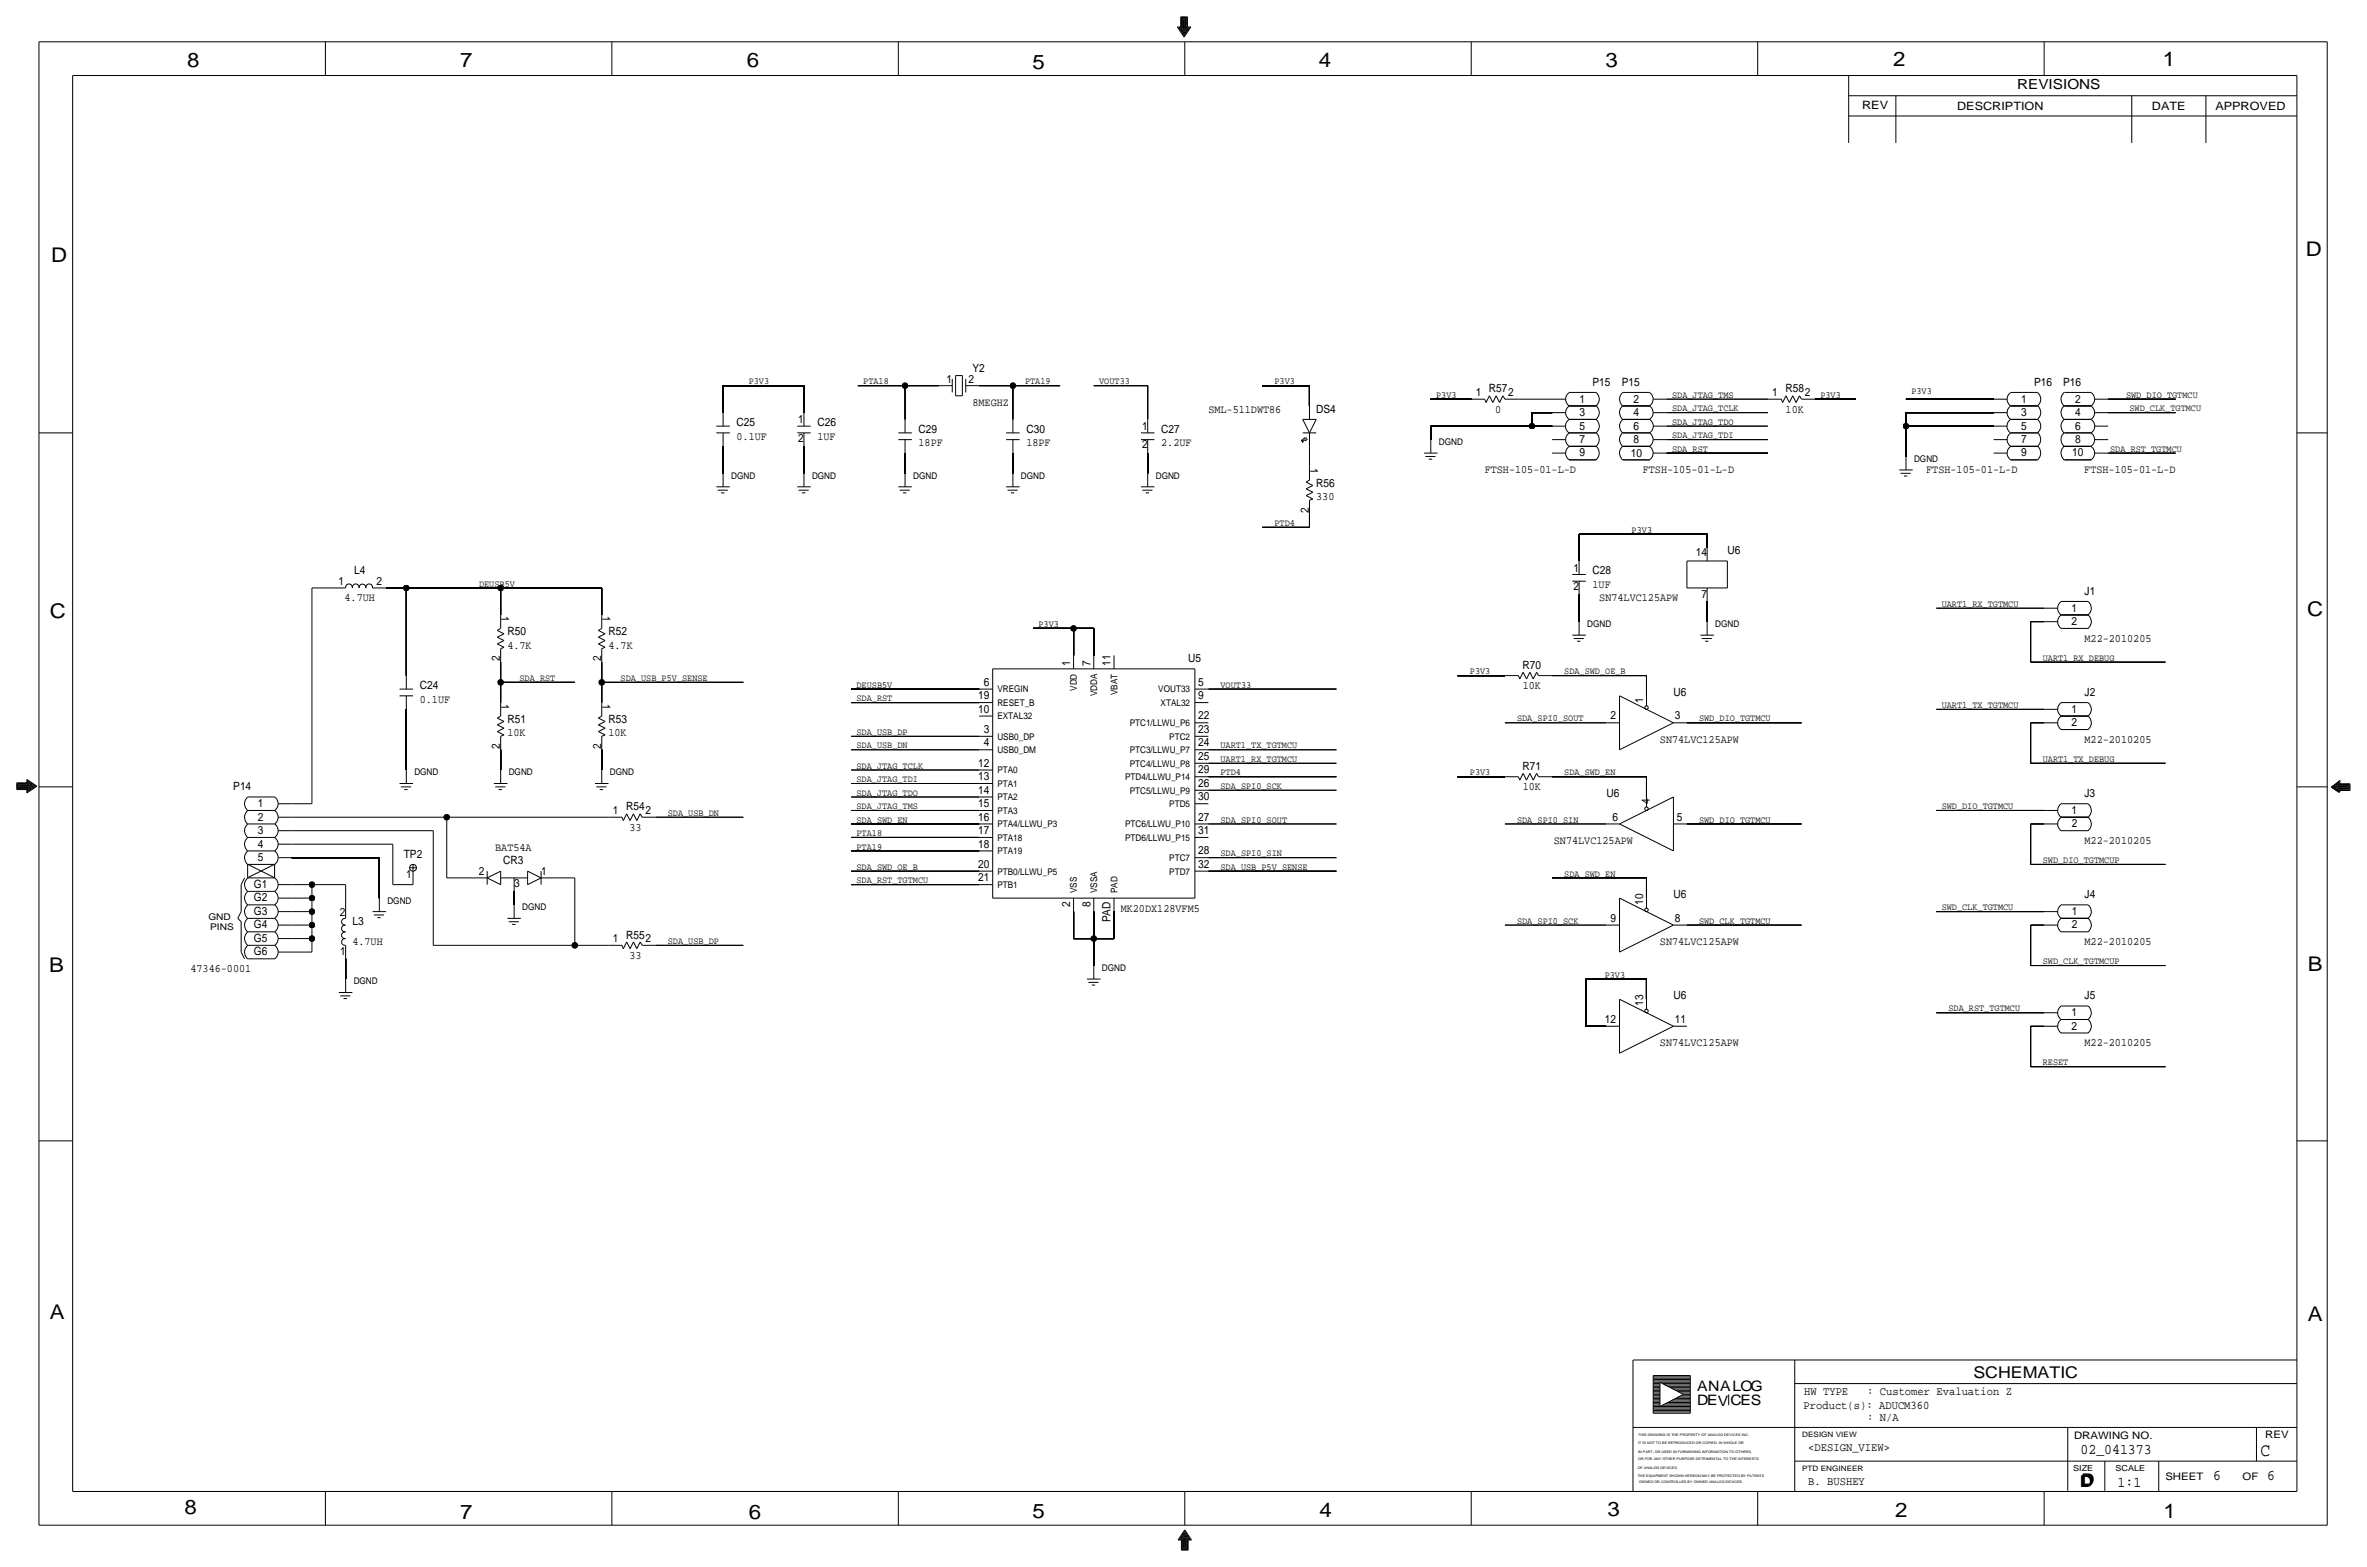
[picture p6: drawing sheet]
<svg xmlns="http://www.w3.org/2000/svg" width="892mm" height="590mm" viewBox="0 0 892 590" stroke-linecap="round" stroke-linejoin="round" font-family="sans-serif">
<defs><g id="words">
<g font-size="7.6">
<text x="70.6" y="25.4">8</text>
<text x="173.4" y="25.4">7</text>
<text x="281.4" y="25.1">6</text>
<text x="389.1" y="26.2">5</text>
<text x="497" y="25.4">4</text>
<text x="605" y="25.1">3</text>
<text x="713.4" y="24.9">2</text>
<text x="815" y="24.9">1</text>
<text x="19.3" y="98.8">D</text>
<text x="868.9" y="96.5">D</text>
<text x="18.8" y="232.7">C</text>
<text x="869.4" y="232.1">C</text>
<text x="869.6" y="365.8">B</text>
<text x="18.5" y="366">B</text>
<text x="18.8" y="496.8">A</text>
<text x="869.6" y="497.6">A</text>
<text x="69.6" y="570.5">8</text>
<text x="173.4" y="572.3">7</text>
<text x="282.2" y="572.3">6</text>
<text x="389.1" y="571.7">5</text>
<text x="497.3" y="571.5">4</text>
<text x="605.7" y="571.2">3</text>
<text x="714.2" y="571.5">2</text>
<text x="815.3" y="572">1</text>
</g>
<text font-size="7" x="851.9" y="548.4">C</text>
<g font-size="6.1">
<text x="743.7" y="518.9">SCHEMATIC</text>
<text x="783.8" y="560.3">D</text>
<text x="784.3" y="559.8">D</text>
</g>
<g font-size="5.6">
<text x="784" y="547.9">02_041373</text>
<text x="834.1" y="557.5">6</text>
<text x="854.4" y="557.5">6</text>
<text x="798" y="560.1">1:1</text>
</g>
<g font-size="5.4">
<text x="639.5" y="524.2">ANALOG</text>
<text x="639.5" y="529.3">DEV</text>
<text x="652.1" y="529.3">CES</text>
</g>
<text font-size="5.2" x="760.2" y="33.5">REVISIONS</text>
<g font-size="4.4">
<text x="679.9" y="525.5">HW TYPE</text>
<text x="703.6" y="525.5">: Customer Evaluation Z</text>
<text x="679.7" y="530.9">Product(s): ADUCM360</text>
<text x="703.6" y="535.2">: N/A</text>
<text x="681.4" y="546.6">&lt;DESIGN_VIEW&gt;</text>
<text x="681.4" y="559.3">B. BUSHEY</text>
</g>
<g font-size="4.3">
<text x="701.8" y="41.1">REV</text>
<text x="737.6" y="41.4">DESCRIPTION</text>
<text x="811" y="41.4">DATE</text>
<text x="834.8" y="41.4">APPROVED</text>
<text x="366.5" y="140.2">Y2</text>
<text x="356.7" y="144.3">1</text>
<text x="365" y="144.3">2</text>
<text x="556.1" y="149.1">1</text>
<text x="561.1" y="147.8">R57</text>
<text x="568.4" y="149.1">2</text>
<text x="600.1" y="145.3">P15</text>
<text x="611.1" y="145.3">P15</text>
<text x="667.9" y="149.1">1</text>
<text x="672.8" y="147.8">R58</text>
<text x="680.2" y="149.1">2</text>
<text x="766.5" y="145.3">P16</text>
<text x="777.5" y="145.3">P16</text>
<text x="366.5" y="152.9">8MEGHZ</text>
<text x="455.4" y="155.4">SML-511DWT86</text>
<text x="496" y="155.4">DS4</text>
<text x="563.4" y="155.4">0</text>
<text x="595.3" y="151.6">1</text>
<text x="615.6" y="151.7">2</text>
<text x="672.9" y="155.4">10K</text>
<text x="761.6" y="151.6">1</text>
<text x="782" y="151.6">2</text>
<text x="277.6" y="160.5">C25</text>
<text x="300.8" y="159.5">1</text>
<text x="308.1" y="160.5">C26</text>
<text x="595.3" y="156.7">3</text>
<text x="595.3" y="161.8">5</text>
<text x="615.6" y="161.8">6</text>
<text x="615.6" y="156.7">4</text>
<text x="761.6" y="156.7">3</text>
<text x="761.6" y="161.8">5</text>
<text x="782" y="161.8">6</text>
<text x="782" y="156.7">4</text>
<text x="277.6" y="165.6">0.1UF</text>
<text x="300.8" y="166.4">2</text>
<text x="308.1" y="165.6">1UF</text>
<text x="346.2" y="163.1">C29</text>
<text x="386.8" y="163.1">C30</text>
<text x="430.4" y="162.1">1</text>
<text x="437.6" y="163.1">C27</text>
<text x="595.3" y="166.9">7</text>
<text x="615.6" y="166.9">8</text>
<text x="761.6" y="166.9">7</text>
<text x="782" y="166.9">8</text>
<text x="346.1" y="168.1">18PF</text>
<text x="386.8" y="168.1">18PF</text>
<text x="430.4" y="168.9">2</text>
<text x="437.6" y="168.1">2.2UF</text>
<text x="595.3" y="172">9</text>
<text x="614.5" y="172">10</text>
<text x="761.6" y="172">9</text>
<text x="780.9" y="172">10</text>
<text x="493.7" y="176.2" transform="rotate(90 493.7 176.2)">1</text>
<text x="559.5" y="178.3">FTSH-105-01-L-D</text>
<text x="619.1" y="178.3">FTSH-105-01-L-D</text>
<text x="725.9" y="178.3">FTSH-105-01-L-D</text>
<text x="785.5" y="178.3">FTSH-105-01-L-D</text>
<text x="496" y="183.4">R56</text>
<text x="496" y="188.5">330</text>
<text x="493.2" y="193.1" transform="rotate(-90 493.2 193.1)">2</text>
<text x="639.1" y="209.6">14</text>
<text x="650.9" y="208.8">U6</text>
<text x="593" y="215.4">1</text>
<text x="127.6" y="220.5">1</text>
<text x="133.5" y="216.4">L4</text>
<text x="141.9" y="220.5">2</text>
<text x="600.1" y="221.5">1UF</text>
<text x="600.2" y="216.4">C28</text>
<text x="129.8" y="226.6">4.7UH</text>
<text x="593" y="222.3">2</text>
<text x="602.7" y="226.6">SN74LVC125APW</text>
<text x="641.2" y="225.3">7</text>
<text x="785.6" y="224">J1</text>
<text x="188.9" y="232.1" transform="rotate(90 188.9 232.1)">1</text>
<text x="227" y="232.1" transform="rotate(90 227 232.1)">1</text>
<text x="780.7" y="230.4">1</text>
<text x="191.2" y="239.3">R50</text>
<text x="229.3" y="239.3">R52</text>
<text x="780.7" y="235.5">2</text>
<text x="191.2" y="244.3">4.7K</text>
<text x="229.3" y="244.3">4.7K</text>
<text x="785.6" y="241.8">M22-2010205</text>
<text x="188.4" y="249" transform="rotate(-90 188.4 249)">2</text>
<text x="226.5" y="249" transform="rotate(-90 226.5 249)">2</text>
<text x="403.3" y="250.7" transform="rotate(-90 403.3 250.7)">1</text>
<text x="410.9" y="250.7" transform="rotate(-90 410.9 250.7)">7</text>
<text x="418.5" y="250.7" transform="rotate(-90 418.5 250.7)">11</text>
<text x="447.8" y="249.4">U5</text>
<text x="573.8" y="252">R70</text>
<text x="158.2" y="259.6">C24</text>
<text x="368.6" y="263.4">19</text>
<text x="370.7" y="258.3">6</text>
<text x="451.6" y="258.3">5</text>
<text x="451.6" y="263.4">9</text>
<text x="573.8" y="259.6">10K</text>
<text x="630.6" y="262.1">U6</text>
<text x="785.6" y="262.1">J2</text>
<text x="158.2" y="264.7">0.1UF</text>
<text x="188.9" y="265.1" transform="rotate(90 188.9 265.1)">1</text>
<text x="227" y="265.1" transform="rotate(90 227 265.1)">1</text>
<text x="368.6" y="268.5">10</text>
<text x="619.2" y="264.7" transform="rotate(-90 619.2 264.7)">1</text>
<text x="780.7" y="268.5">1</text>
<text x="191.2" y="272.3">R51</text>
<text x="229.3" y="272.3">R53</text>
<text x="451.6" y="271">22</text>
<text x="606.9" y="271">2</text>
<text x="631.1" y="271">3</text>
<text x="780.7" y="273.6">2</text>
<text x="191.2" y="277.4">10K</text>
<text x="229.3" y="277.4">10K</text>
<text x="370.7" y="281.2">4</text>
<text x="370.7" y="276.1">3</text>
<text x="451.6" y="276.1">23</text>
<text x="451.6" y="281.2">24</text>
<text x="625.5" y="279.9">SN74LVC125APW</text>
<text x="785.6" y="279.9">M22-2010205</text>
<text x="188.4" y="282" transform="rotate(-90 188.4 282)">2</text>
<text x="226.5" y="282" transform="rotate(-90 226.5 282)">2</text>
<text x="451.6" y="286.2">25</text>
<text x="368.6" y="288.8">12</text>
<text x="368.6" y="293.9">13</text>
<text x="451.6" y="291.3">29</text>
<text x="573.8" y="290.1">R71</text>
<text x="87.9" y="297.7">P14</text>
<text x="368.6" y="299">14</text>
<text x="451.6" y="296.4">26</text>
<text x="573.8" y="297.7">10K</text>
<text x="97.2" y="304">1</text>
<text x="236" y="305.3">R54</text>
<text x="368.6" y="304">15</text>
<text x="451.6" y="301.5">30</text>
<text x="605.4" y="300.2">U6</text>
<text x="621.7" y="302.8" transform="rotate(-90 621.7 302.8)">4</text>
<text x="785.6" y="300.2">J3</text>
<text x="97.2" y="309.1">2</text>
<text x="231" y="306.6">1</text>
<text x="243.3" y="306.6">2</text>
<text x="368.6" y="309.1">16</text>
<text x="451.6" y="309.1">27</text>
<text x="607.7" y="309.1">6</text>
<text x="631.9" y="309.1">5</text>
<text x="780.7" y="306.6">1</text>
<text x="780.7" y="311.7">2</text>
<text x="97.2" y="314.2">3</text>
<text x="237.2" y="312.9">33</text>
<text x="368.6" y="314.2">17</text>
<text x="451.6" y="314.2">31</text>
<text x="97.2" y="319.3">4</text>
<text x="152.1" y="323.1">TP2</text>
<text x="186.6" y="320.5">BAT54A</text>
<text x="368.6" y="319.3">18</text>
<text x="451.6" y="321.8">28</text>
<text x="585.6" y="318">SN74LVC125APW</text>
<text x="785.6" y="318">M22-2010205</text>
<text x="97.2" y="324.4">5</text>
<text x="180.5" y="329.7">2</text>
<text x="189.7" y="325.6">CR3</text>
<text x="203.9" y="329.7">1</text>
<text x="368.6" y="326.9">20</text>
<text x="451.6" y="326.9">32</text>
<text x="95.7" y="334.5">G1</text>
<text x="153" y="330.7">1</text>
<text x="193.8" y="334">3</text>
<text x="368.6" y="332">21</text>
<text x="95.7" y="339.6">G2</text>
<text x="403.3" y="341.7" transform="rotate(-90 403.3 341.7)">2</text>
<text x="410.9" y="341.7" transform="rotate(-90 410.9 341.7)">8</text>
<text x="619.2" y="340.9" transform="rotate(-90 619.2 340.9)">10</text>
<text x="630.6" y="338.3">U6</text>
<text x="785.6" y="338.3">J4</text>
<text x="95.7" y="344.7">G3</text>
<text x="128.1" y="344.9">2</text>
<text x="418.5" y="347.5" transform="rotate(-90 418.5 347.5)">PAD</text>
<text x="422.3" y="343.4">MK20DX128VFM5</text>
<text x="606.9" y="347.2">9</text>
<text x="631.1" y="347.2">8</text>
<text x="780.7" y="344.7">1</text>
<text x="95.7" y="349.8">G4</text>
<text x="132.8" y="348.5">L3</text>
<text x="236" y="353.6">R55</text>
<text x="780.7" y="349.8">2</text>
<text x="95.7" y="359.9">G6</text>
<text x="95.7" y="354.8">G5</text>
<text x="128.1" y="359.7">1</text>
<text x="132.8" y="356.1">4.7UH</text>
<text x="231" y="354.8">1</text>
<text x="243.3" y="354.8">2</text>
<text x="625.5" y="356.1">SN74LVC125APW</text>
<text x="785.6" y="356.1">M22-2010205</text>
<text x="237.2" y="361.2">33</text>
<text x="71.8" y="366.3">47346-0001</text>
<text x="630.6" y="376.4">U6</text>
<text x="785.6" y="376.4">J5</text>
<text x="619.2" y="379" transform="rotate(-90 619.2 379)">13</text>
<text x="780.7" y="382.8">1</text>
<text x="604.8" y="385.3">12</text>
<text x="631.1" y="385.3">11</text>
<text x="780.7" y="387.9">2</text>
<text x="625.5" y="394.2">SN74LVC125APW</text>
<text x="785.6" y="394.2">M22-2010205</text>
</g>
<g font-size="3.9">
<text x="781.6" y="542.1">DRAWING NO.</text>
<text x="853.6" y="541.8">REV</text>
<text x="816" y="557.4">SHEET</text>
<text x="845.1" y="557.5">OF</text>
</g>
<g font-size="3.6">
<text x="282.1" y="144.8">P3V3</text>
<text x="325.3" y="144.8">PTA18</text>
<text x="386.3" y="144.8">PTA19</text>
<text x="414.2" y="144.8">VOUT33</text>
<text x="480.3" y="144.8">P3V3</text>
<text x="541.2" y="149.9">P3V3</text>
<text x="630.1" y="149.9">SDA_JTAG_TMS</text>
<text x="686" y="149.9">P3V3</text>
<text x="720.3" y="148.6">P3V3</text>
<text x="801.2" y="149.9">SWD_DIO_TGTMCU</text>
<text x="630.1" y="154.9">SDA_JTAG_TCLK</text>
<text x="802.5" y="154.9">SWD_CLK_TGTMCU</text>
<text x="630.1" y="160">SDA_JTAG_TDO</text>
<text x="630.1" y="165.1">SDA_JTAG_TDI</text>
<text x="630.1" y="170.2">SDA_RST</text>
<text x="795.2" y="170.2">SDA_RST_TGTMCU</text>
<text x="480.3" y="198.1">PTD4</text>
<text x="614.9" y="200.7">P3V3</text>
<text x="180.5" y="221">DEUSB5V</text>
<text x="731.7" y="228.6">UART1_RX_TGTMCU</text>
<text x="391.4" y="236.2">P3V3</text>
<text x="769.8" y="248.9">UART1_RX_DEBUG</text>
<text x="195.8" y="256.5">SDA_RST</text>
<text x="233.9" y="256.5">SDA_USB_P5V_SENSE</text>
<text x="553.9" y="254">P3V3</text>
<text x="589.5" y="254">SDA_SWD_OE_B</text>
<text x="322.8" y="259.1">DEUSB5V</text>
<text x="459.9" y="259.1">VOUT33</text>
<text x="322.8" y="264.2">SDA_RST</text>
<text x="731.7" y="266.7">UART1_TX_TGTMCU</text>
<text x="571.7" y="271.8">SDA_SPI0_SOUT</text>
<text x="640.3" y="271.8">SWD_DIO_TGTMCU</text>
<text x="322.8" y="281.9">SDA_USB_DN</text>
<text x="322.8" y="276.9">SDA_USB_DP</text>
<text x="459.9" y="281.9">UART1_TX_TGTMCU</text>
<text x="459.9" y="287">UART1_RX_TGTMCU</text>
<text x="769.8" y="287">UART1_TX_DEBUG</text>
<text x="322.8" y="289.6">SDA_JTAG_TCLK</text>
<text x="459.9" y="292.1">PTD4</text>
<text x="553.9" y="292.1">P3V3</text>
<text x="589.5" y="292.1">SDA_SWD_EN</text>
<text x="322.8" y="299.7">SDA_JTAG_TDO</text>
<text x="322.8" y="294.6">SDA_JTAG_TDI</text>
<text x="459.9" y="297.2">SDA_SPI0_SCK</text>
<text x="322.8" y="304.8">SDA_JTAG_TMS</text>
<text x="731.7" y="304.8">SWD_DIO_TGTMCU</text>
<text x="251.7" y="307.3">SDA_USB_DN</text>
<text x="322.8" y="309.9">SDA_SWD_EN</text>
<text x="459.9" y="309.9">SDA_SPI0_SOUT</text>
<text x="571.7" y="309.9">SDA_SPI0_SIN</text>
<text x="640.3" y="309.9">SWD_DIO_TGTMCU</text>
<text x="322.8" y="315">PTA18</text>
<text x="322.8" y="320">PTA19</text>
<text x="459.9" y="322.6">SDA_SPI0_SIN</text>
<text x="322.8" y="327.7">SDA_SWD_OE_B</text>
<text x="459.9" y="327.7">SDA_USB_P5V_SENSE</text>
<text x="769.8" y="325.1">SWD_DIO_TGTMCUP</text>
<text x="322.8" y="332.7">SDA_RST_TGTMCU</text>
<text x="589.5" y="330.2">SDA_SWD_EN</text>
<text x="571.7" y="348">SDA_SPI0_SCK</text>
<text x="640.3" y="348">SWD_CLK_TGTMCU</text>
<text x="731.7" y="342.9">SWD_CLK_TGTMCU</text>
<text x="251.7" y="355.6">SDA_USB_DP</text>
<text x="769.8" y="363.2">SWD_CLK_TGTMCUP</text>
<text x="604.7" y="368.3">P3V3</text>
<text x="734.3" y="381">SDA_RST_TGTMCU</text>
<text x="769.8" y="401.3">RESET</text>
</g>
<g font-size="3.5">
<text x="542.2" y="167.6">DGND</text>
<text x="721.3" y="174">DGND</text>
<text x="275.5" y="180.3">DGND</text>
<text x="306" y="180.3">DGND</text>
<text x="344.1" y="180.3">DGND</text>
<text x="384.8" y="180.3">DGND</text>
<text x="435.6" y="180.3">DGND</text>
<text x="598.1" y="236.2">DGND</text>
<text x="646.4" y="236.2">DGND</text>
<text x="375.9" y="260.9">VREGIN</text>
<text x="405.8" y="260.3" transform="rotate(-90 405.8 260.3)">VDD</text>
<text x="413.5" y="262.3" transform="rotate(-90 413.5 262.3)">VDDA</text>
<text x="421.1" y="261.8" transform="rotate(-90 421.1 261.8)">VBAT</text>
<text x="436.5" y="260.9">VOUT33</text>
<text x="375.9" y="265.9">RESET_B</text>
<text x="437.4" y="265.9">XTAL32</text>
<text x="375.9" y="271">EXTAL32</text>
<text x="425.7" y="273.6">PTC1/LLWU_P6</text>
<text x="375.9" y="278.6">USB0_DP</text>
<text x="440.6" y="278.6">PTC2</text>
<text x="375.9" y="283.7">USB0_DM</text>
<text x="425.7" y="283.7">PTC3/LLWU_P7</text>
<text x="156.2" y="292.1">DGND</text>
<text x="191.7" y="292.1">DGND</text>
<text x="229.8" y="292.1">DGND</text>
<text x="375.9" y="291.3">PTA0</text>
<text x="424" y="293.9">PTD4/LLWU_P14</text>
<text x="425.7" y="288.8">PTC4/LLWU_P8</text>
<text x="375.9" y="296.4">PTA1</text>
<text x="425.7" y="299">PTC5/LLWU_P9</text>
<text x="375.9" y="301.5">PTA2</text>
<text x="440.6" y="304">PTD5</text>
<text x="375.9" y="311.7">PTA4/LLWU_P3</text>
<text x="375.9" y="306.6">PTA3</text>
<text x="424" y="311.7">PTC6/LLWU_P10</text>
<text x="375.9" y="316.7">PTA18</text>
<text x="424" y="316.7">PTD6/LLWU_P15</text>
<text x="375.9" y="321.8">PTA19</text>
<text x="375.9" y="329.4">PTB0/LLWU_P5</text>
<text x="440.6" y="329.4">PTD7</text>
<text x="440.6" y="324.4">PTC7</text>
<text x="375.9" y="334.5">PTB1</text>
<text x="146" y="340.4">DGND</text>
<text x="405.8" y="336.5" transform="rotate(-90 405.8 336.5)">VSS</text>
<text x="413.5" y="336.5" transform="rotate(-90 413.5 336.5)">VSSA</text>
<text x="421.1" y="336.5" transform="rotate(-90 421.1 336.5)">PAD</text>
<text x="78.5" y="346.6">GND</text>
<text x="196.8" y="342.9">DGND</text>
<text x="79.2" y="350.4">PINS</text>
<text x="415.2" y="365.8">DGND</text>
<text x="133.3" y="370.8">DGND</text>
</g>
<g font-size="3.1">
<text x="781.3" y="554">SIZE</text>
<text x="797.3" y="554">SCALE</text>
</g>
<g font-size="2.8">
<text x="679.1" y="541.3">DESIGN VIEW</text>
<text x="679.1" y="554">PTD ENGINEER</text>
</g>
<g font-size="1.3">
<text x="617.3" y="541.1">THIS DRAWING IS THE PROPERTY OF ANALOG DEVICES INC.</text>
<text x="617.3" y="543.9">IT IS NOT TO BE REPRODUCED OR COPIED, IN WHOLE OR</text>
<text x="617.3" y="547.2">IN PART, OR USED IN FURNISHING INFORMATION TO OTHERS,</text>
<text x="617.3" y="550">OR FOR ANY OTHER PURPOSE DETRIMENTAL TO THE INTERESTS</text>
<text x="617.2" y="553.2">OF ANALOG DEVICES.</text>
<text x="617.2" y="556.3">THE EQUIPMENT SHOWN HEREON MAY BE PROTECTED BY PATENTS</text>
<text x="617.7" y="558.8">OWNED OR CONTROLLED BY OWNED ANALOG DEVICES.</text>
</g>
</g></defs>
<!-- layer: Nets -->
<g fill="none" stroke="#000" stroke-width=".38">
<path d="M272.5 145.3v10.1zM272.5 145.3h30.5zM303 145.3v10.1zM323.3 145.3h17.8zM341.1 145.3h12.7zM341.1 145.3v12.7zM369 145.3h12.7zM381.7 145.3v12.7zM381.7 145.3h17.8zM412.2 145.3h20.3zM432.5 145.3v12.7zM475.7 145.3h17.8z"/>
<path d="M493.5 145.3v7.6zM539.2 150.4h15.2zM572.2 150.4h12.7zM577.3 155.4v5.1zM577.3 155.4h7.6zM628.1 155.4h38.1zM628.1 150.4h38.1zM684 150.4h15.2zM718.3 155.4h33zM718.3 150.4h33zM718.3 155.4v5.1zM794.5 155.4h25.4z"/>
<path d="M794.5 150.4h25.4zM272.5 168.1v10.2zM303 168.1v10.2zM341.1 170.7v7.6zM381.7 170.7v7.6zM432.5 170.7v7.6zM493.5 168.1v7.7zM539.2 160.5v5.1zM539.2 160.5h38.1zM577.3 160.5h7.6zM628.1 170.7h38.1zM628.1 160.5h38.1z"/>
<path d="M628.1 165.6h38.1zM718.3 160.5h33zM718.3 160.5v11.5zM794.5 170.7h25.4zM475.7 198.6h17.8zM493.5 193.5v5.1zM595.1 201.2v10.1zM595.1 201.2h48.2zM643.3 201.2v5zM117.6 221.5v81.3zM117.6 221.5h7.6zM145.5 221.5h7.6z"/>
<path d="M153.1 221.5v33zM153.1 221.5h35.6zM188.7 221.5v10.1zM188.7 221.5h38.1zM226.8 221.5v10.1zM389.3 236.7h15.3zM404.6 236.7h7.6zM404.6 236.7v10.2zM412.2 236.7v10.2zM595.1 224v10.2zM643.3 226.6v7.6zM729.7 229.1h40.6z"/>
<path d="M765.3 234.2h5zM765.3 234.2v15.2zM188.7 257v7.7zM188.7 249.4v7.6zM188.7 257h27.9zM226.8 257v7.7zM226.8 249.4v7.6zM226.8 257h53.3zM320.8 259.6h48.2zM455.4 259.6h48.2zM549.4 254.5h17.7zM584.9 254.5h35.6z"/>
<path d="M620.5 254.5v7.6zM765.3 249.4h50.8zM153.1 267.2v22.9zM320.8 264.7h48.2zM320.8 277.4h48.2zM567.1 272.3h38.1zM635.7 272.3h43.2zM729.7 267.2h40.6zM765.3 272.3h5zM765.3 272.3v15.2zM188.7 282.4v7.7zM226.8 282.4v7.7z"/>
<path d="M320.8 290.1h48.2zM320.8 282.4h48.2zM320.8 295.1h48.2zM455.4 287.5h48.2zM455.4 282.4h48.2zM455.4 297.7h48.2zM455.4 292.6h48.2zM549.4 292.6h17.7zM584.9 292.6h35.6zM620.5 292.6v7.6zM765.3 287.5h50.8zM109.9 307.8h58.5z"/>
<path d="M109.9 312.9h53.4zM109.9 302.8h7.7zM109.9 318h38.1zM148 318v15.2zM163.3 312.9v43.2zM168.4 307.8v22.9zM168.4 307.8h60.9zM247.1 307.8h33zM320.8 305.3h48.2zM320.8 310.4h48.2zM320.8 300.2h48.2zM320.8 315.5h48.2z"/>
<path d="M455.4 310.4h48.2zM567.1 310.4h38.1zM635.7 310.4h43.2zM729.7 305.3h40.6zM765.3 310.4h5zM765.3 310.4v15.2zM109.9 338.3h7.7zM109.9 333.2h7.7zM109.9 323.1h33.1zM117.6 338.3v5.1zM117.6 333.2v5.1zM117.6 333.2h12.7z"/>
<path d="M130.3 333.2v7.7zM143 323.1v15.2zM148 333.2h7.7zM155.7 330.7v2.5zM168.4 330.7h10.1zM193.8 335.8v5.1zM209 330.7h7.6zM216.6 330.7v25.4zM320.8 320.5h48.2zM320.8 333.2h48.2zM320.8 328.2h48.2zM455.4 328.2h48.2z"/>
<path d="M455.4 323.1h48.2zM584.9 330.7h35.6zM620.5 330.7v7.6zM765.3 325.6h50.8zM109.9 358.6h7.7zM109.9 353.6h7.7zM109.9 348.5h7.7zM109.9 343.4h7.7zM117.6 353.6v5zM117.6 348.5v5.1zM117.6 343.4v5.1zM163.3 356.1h53.3z"/>
<path d="M216.6 356.1h12.7zM247.1 356.1h33zM404.6 343.4v10.2zM404.6 353.6h7.6zM412.2 353.6v10.1zM412.2 343.4v10.2zM412.2 353.6h7.6zM419.8 343.4v10.2zM567.1 348.5h38.1zM635.7 348.5h43.2zM729.7 343.4h40.6zM765.3 348.5h5z"/>
<path d="M765.3 348.5v15.2zM130.3 361.2v7.6zM597.6 368.8v17.8zM597.6 368.8h22.9zM620.5 368.8v7.6zM765.3 363.7h50.8zM597.6 386.6h7.6zM729.7 381.5h40.6zM765.3 386.6h5zM765.3 386.6v15.2zM765.3 401.8h50.8z"/>
</g>
<g fill="#000" stroke="#000" stroke-width=".38">
<circle cx="341.1" cy="145.3" r="1.07"/>
<circle cx="381.7" cy="145.3" r="1.07"/>
<circle cx="577.3" cy="160.5" r="1.07"/>
<circle cx="718.3" cy="160.5" r="1.07"/>
<circle cx="153.1" cy="221.5" r="1.07"/>
<circle cx="188.7" cy="221.5" r="1.07"/>
<circle cx="404.6" cy="236.7" r="1.07"/>
<circle cx="188.7" cy="257" r="1.07"/>
<circle cx="226.8" cy="257" r="1.07"/>
<circle cx="168.4" cy="307.8" r="1.07"/>
<circle cx="117.6" cy="338.3" r="1.07"/>
<circle cx="117.6" cy="333.2" r="1.07"/>
<circle cx="117.6" cy="348.5" r="1.07"/>
<circle cx="117.6" cy="343.4" r="1.07"/>
<circle cx="117.6" cy="353.6" r="1.07"/>
<circle cx="216.6" cy="356.1" r="1.07"/>
<circle cx="412.2" cy="353.6" r="1.07"/>
</g>
<!-- layer: Components -->
<g fill="none" stroke="#000" stroke-width=".38">
<path d="M272.5 155.4v5.1zM303 155.4v5.1zM341.1 158v5.1zM353.8 145.3h5.1zM358.9 142.7v5.1zM360.1 141.5v7.6zM360.1 141.5h2.6zM360.1 149.1h2.6zM362.7 141.5v7.6zM363.9 142.7v5.1zM363.9 145.3h5.1zM381.7 158v5.1z"/>
<path d="M432.5 158v5.1zM490.9 158h5.1zM490.9 158l2.6 5.1zM493.5 152.9v5.1zM496 158l-2.5 5.1zM554.4 150.4h5.1zM559.5 150.4l.5 1.2zM561.3 149.1l1.3 2.5zM561.3 149.1l-1.3 2.5zM563.8 149.1l1.3 2.5zM563.8 149.1l-1.2 2.5zM566.4 149.1l-1.3 2.5z"/>
<path d="M566.4 149.1l.7 1.3zM567.1 150.4h5.1zM584.9 155.4h5.1zM584.9 150.4h5.1zM591.3 153a3 3 0 0 0 0 4.9M591.3 158a3.1 3.1 0 0 0 0 5.1M591.3 147.9a3 3 0 0 0 0 5M591.3 152.9h10.1zM591.3 158h10.1zM591.3 147.8h10.1zM601.4 152.8a3.3 3.3 0 0 1 0 5.2 3.2 3.2 0 0 1 0 5.1M601.4 147.8a3.2 3.2 0 0 1 0 5.2"/>
<path d="M611.5 152.8a3.4 3.4 0 0 0 0 5.2 3.3 3.3 0 0 0 0 5.1M611.5 147.8a3.3 3.3 0 0 0 0 5.2M611.6 152.9h10.1zM611.6 158h10.1zM611.6 147.8h10.1zM621.7 153a2.98 2.98 0 0 1 0 4.9M621.7 158a3 3 0 0 1 0 5.1M621.7 147.9a2.98 2.98 0 0 1 0 5M623 155.4h5.1zM623 150.4h5.1zM666.2 150.4h5.1zM671.3 150.4l.5 1.2z"/>
<path d="M673 149.1l1.3 2.5zM673 149.1l-1.2 2.5zM675.6 149.1l1.3 2.5zM675.6 149.1l-1.3 2.5zM678.1 149.1l.8 1.3zM678.1 149.1l-1.2 2.5zM678.9 150.4h5.1zM751.3 155.4h5.1zM751.3 150.4h5.1zM757.6 153a3 3 0 0 0 0 4.9M757.6 158a3.1 3.1 0 0 0 0 5.1M757.6 147.9a3 3 0 0 0 0 5"/>
<path d="M757.6 152.9h10.2zM757.6 158h10.2zM757.6 147.8h10.2zM767.8 152.8a3.3 3.3 0 0 1 0 5.2 3.2 3.2 0 0 1 0 5.1M767.8 147.8a3.2 3.2 0 0 1 0 5.2M777.9 152.8a3.4 3.4 0 0 0 0 5.2 3.3 3.3 0 0 0 0 5.1M777.9 147.8a3.3 3.3 0 0 0 0 5.2M778 152.9h10.1zM778 158h10.1zM778 147.8h10.1zM788.1 153a2.98 2.98 0 0 1 0 4.9M788.1 158a3 3 0 0 1 0 5.1"/>
<path d="M788.1 147.9a2.98 2.98 0 0 1 0 5M789.4 155.4h5.1zM789.4 150.4h5.1zM270 160.5h5zM270 163.1h5zM272.5 163.1v5zM272.5 178.3v5.1zM300.4 160.5h5.1zM300.4 163.1h5.1zM303 163.1v5zM303 178.3v5.1zM338.5 163.1h5.1z"/>
<path d="M338.5 165.6h5.1zM341.1 165.6v5.1zM341.1 178.3v5.1zM379.2 163.1h5.1zM379.2 165.6h5.1zM381.7 165.6v5.1zM381.7 178.3v5.1zM430 163.1h5.1zM430 165.6h5.1zM432.5 165.6v5.1zM432.5 178.3v5.1zM490.4 166.1l.5-.2z"/>
<path d="M490.7 166.6l1-1zM490.7 166.6l.5-.2zM490.7 165.6l-.3 .5zM490.9 163.1h5.1zM490.9 166.1l-.2 .5zM491.7 164.8l.2 .6zM491.7 165.6l.2 .5zM491.7 164.8l-1.3 1.3zM491.9 166.1l.8-.7zM492.5 164.8l-.6 .6zM493.5 163.1v5zM493.5 175.8v5z"/>
<path d="M536.7 170.7h5zM537.2 172h3.8zM538.4 173h1.3zM539.2 165.6v5.1zM584.9 170.7h5.1zM584.9 165.6h5.1zM584.9 160.5h5.1zM591.3 168.2a3 3 0 0 0 0 5M591.3 163.2a3 3 0 0 0 0 4.9M591.3 168.1h10.1zM591.3 173.2h10.1zM591.3 163.1h10.1z"/>
<path d="M601.5 168.1a3.4 3.4 0 0 1-.1 5.2M601.5 163a3.4 3.4 0 0 1-.1 5.2M611.5 168.1a3.4 3.4 0 0 0 0 5.2M611.5 163a3.4 3.4 0 0 0 0 5.2M611.6 168.1h10.1zM611.6 173.2h10.1zM611.6 163.1h10.1zM621.7 168.2a2.98 2.98 0 0 1 0 5M621.7 163.2a2.98 2.98 0 0 1 0 4.9M623 170.7h5.1zM623 165.6h5.1zM623 160.5h5.1z"/>
<path d="M715.7 177h5.1zM716.2 178.3h3.8zM717.5 179.3h1.3zM718.3 172v5zM751.3 170.7h5.1zM751.3 165.6h5.1zM751.3 160.5h5.1zM757.6 168.2a3 3 0 0 0 0 5M757.6 163.2a3 3 0 0 0 0 4.9M757.6 168.1h10.2zM757.6 173.2h10.2zM757.6 163.1h10.2z"/>
<path d="M767.8 168.1a3.4 3.4 0 0 1 0 5.2M767.8 163a3.4 3.4 0 0 1 0 5.2M777.8 168.1a3.4 3.4 0 0 0 .1 5.2M777.8 163a3.4 3.4 0 0 0 .1 5.2M778 168.1h10.1zM778 173.2h10.1zM778 163.1h10.1zM788.1 168.2a2.98 2.98 0 0 1 0 5M788.1 163.2a2.98 2.98 0 0 1 0 4.9M789.4 170.7h5.1zM789.4 165.6h5.1zM789.4 160.5h5.1z"/>
<path d="M270 183.4h5zM270.5 184.7h3.8zM271.7 185.7h1.3zM300.4 183.4h5.1zM300.9 184.7h3.8zM302.2 185.7h1.3zM338.5 183.4h5.1zM339 184.7h3.8zM340.3 185.7h1.3zM379.2 183.4h5.1zM379.7 184.7h3.8zM380.9 185.7h1.3z"/>
<path d="M430 183.4h5.1zM430.5 184.7h3.8zM431.7 185.7h1.3zM492.2 181.6l1.3-.8zM492.2 184.1l2.5-1.2zM492.2 186.7l2.5-1.3zM492.2 181.6l2.5 1.3zM492.2 184.1l2.5 1.3zM492.2 186.7l2.5 1.3zM493.5 188.5v5zM493.5 188.5l1.2-.5zM592.5 216.4h5.1z"/>
<path d="M592.5 218.9h5.1zM595.1 218.9v5.1zM595.1 211.3v5.1zM635.7 211.3h15.3zM635.7 211.3v10.2zM643.3 206.2v5.1zM651 211.3v10.2zM125.2 221.5h5.1zM135.3 221.4a1.26 1.26 0 0 0-1.3-1.4 1.26 1.26 0 0 0-1.2 1.5 1.29 1.29 0 0 0-1.3-1.5 1.29 1.29 0 0 0-1.2 1.5M135.3 221.5a1.26 1.26 0 0 1 1.3-1.5 1.26 1.26 0 0 1 1.2 1.5 1.29 1.29 0 0 1 1.3-1.5 1.29 1.29 0 0 1 1.3 1.5M140.4 221.5h5.1zM187.4 237.5l1.3-.8z"/>
<path d="M187.4 237.5l2.5 1.3zM188.7 231.6v5.1zM225.5 237.5l1.3-.8zM225.5 237.5l2.5 1.3zM226.8 231.6v5.1zM592.5 239.3h5.1zM595.1 234.2v5.1zM635.7 221.5h15.3zM640.8 239.3h5.1zM643.3 221.5v5.1zM643.3 234.2v5.1zM770.3 234.2h5.1z"/>
<path d="M770.3 229.1h5.1zM776.7 226.6a3.2 3.2 0 0 0 0 5.1 3.1 3.1 0 0 0 0 5M776.7 231.6h10.1zM776.7 236.7h10.1zM776.7 226.6h10.1zM786.8 226.6a3.2 3.2 0 0 1 0 5 3.2 3.2 0 0 1 0 5.2M150.6 259.6h5.1zM153.1 254.5v5.1zM187.4 240l2.5-1.2zM187.4 242.6l2.5-1.3zM187.4 240l2.5 1.3zM187.4 242.6l2.5 1.2z"/>
<path d="M188.7 244.3v5.1zM188.7 244.3l1.2-.5zM225.5 240l2.5-1.2zM225.5 242.6l2.5-1.3zM225.5 240l2.5 1.3zM225.5 242.6l2.5 1.2zM226.8 244.3v5.1zM226.8 244.3l1.2-.5zM369 259.6h5.1zM374.1 252h76.2zM374.1 252v86.3zM404.6 246.9v5.1z"/>
<path d="M412.2 246.9v5.1zM419.8 246.9v5.1zM450.3 252v86.3zM450.3 259.6h5.1zM567.1 254.5h5.1zM572.2 254.5l.5 1.3zM574 253.2l1.3 2.6zM574 253.2l-1.3 2.6zM576.5 253.2l1.3 2.6zM576.5 253.2l-1.2 2.6zM579.1 253.2l-1.3 2.6zM579.1 253.2l.7 1.3z"/>
<path d="M579.8 254.5h5.1zM593 240.5h3.8zM594.3 241.6h1.3zM641.3 240.5h3.8zM642.6 241.6h1.2zM150.6 262.1h5.1zM153.1 262.1v5.1zM187.4 270.5l1.3-.8zM187.4 273l2.5-1.2zM187.4 275.6l2.5-1.3zM187.4 270.5l2.5 1.3zM187.4 273.1l2.5 1.2z"/>
<path d="M187.4 275.6l2.5 1.3zM188.7 277.4v5zM188.7 264.7v5zM188.7 277.4l1.2-.5zM225.5 270.5l1.3-.8zM225.5 273l2.5-1.2zM225.5 275.6l2.5-1.3zM225.5 270.5l2.5 1.3zM225.5 273.1l2.5 1.2zM225.5 275.6l2.5 1.3zM226.8 277.4v5zM226.8 264.7v5z"/>
<path d="M226.8 277.4l1.2-.5zM369 264.7h5.1zM369 269.7h5.1zM369 277.4h5.1zM450.3 277.4h5.1zM450.3 272.3h5.1zM450.3 264.7h5.1zM605.2 272.3h5.1zM610.3 262.1l20.3 10.2zM610.3 262.1v20.3zM620.5 262.1v3.8zM630.6 272.3h5.1z"/>
<path d="M770.3 272.3h5.1zM770.3 267.2h5.1zM776.7 269.8a3.1 3.1 0 0 0 0 5M776.7 264.7a3.1 3.1 0 0 0 0 5M776.7 269.7h10.1zM776.7 274.8h10.1zM776.7 264.7h10.1zM786.8 269.7a3.2 3.2 0 0 1 0 5.2M786.8 264.7a3.2 3.2 0 0 1 0 5.1M150.6 295.1h5.1zM151.1 296.4h3.8zM152.3 297.4h1.3z"/>
<path d="M153.1 290.1v5zM186.1 295.1h5.1zM186.6 296.4h3.8zM187.9 297.4h1.3zM188.7 290.1v5zM224.2 295.1h5.1zM224.7 296.4h3.8zM226 297.4h1.3zM226.8 290.1v5zM369 295.1h5.1zM369 290.1h5.1zM369 282.4h5.1z"/>
<path d="M450.3 292.6h5.1zM450.3 297.7h5.1zM450.3 287.5h5.1zM450.3 282.4h5.1zM567.1 292.6h5.1zM572.2 292.6l.5 1.3zM574 291.3l1.3 2.6zM574 291.3l-1.3 2.6zM576.5 291.3l1.3 2.6zM576.5 291.3l-1.2 2.6zM579.1 291.3l-1.3 2.6zM579.1 291.3l.7 1.3z"/>
<path d="M579.8 292.6h5.1zM610.3 282.4l20.3-10.1zM93.4 300.2a3.3 3.3 0 0 0 0 5.1 3.3 3.3 0 0 0 0 5.1 3.3 3.3 0 0 0 0 5.1M93.4 315.5a3.3 3.3 0 0 0 0 5.1M93.4 300.2h10.2zM93.4 310.4h10.2zM93.4 315.5h10.2zM93.4 305.3h10.2zM103.5 300.3a3.1 3.1 0 0 1 0 5.1 3.1 3.1 0 0 1 0 5 3.1 3.1 0 0 1 0 5.1M103.5 315.5a3.1 3.1 0 0 1 0 5M104.9 318h5zM104.9 312.9h5z"/>
<path d="M104.9 307.8h5zM104.9 302.8h5zM229.3 307.8h5.1zM234.4 307.8l.5 1.3zM236.2 306.6l1.2 2.5zM236.2 306.6l-1.3 2.5zM238.7 306.6l1.3 2.5zM238.7 306.6l-1.3 2.5zM241.2 306.6l-1.2 2.5zM241.2 306.6l.8 1.2zM242 307.8h5.1zM369 315.5h5.1z"/>
<path d="M369 310.4h5.1zM369 305.3h5.1zM369 300.2h5.1zM450.3 315.5h5.1zM450.3 302.8h5.1zM450.3 310.4h5.1zM605.2 310.4h5.1zM610.3 310.4l20.3 10.1zM610.3 310.4l20.3-10.2zM620.5 300.2v3.8zM630.6 300.2v20.3zM630.6 310.4h5.1z"/>
<path d="M770.3 310.4h5.1zM770.3 305.3h5.1zM776.7 302.8a3.2 3.2 0 0 0 0 5.1 3.1 3.1 0 0 0 0 5M776.7 307.8h10.1zM776.7 312.9h10.1zM776.7 302.8h10.1zM786.8 302.8a3.2 3.2 0 0 1 0 5 3.2 3.2 0 0 1 0 5.2M90.9 333.2v10.2zM92.2 330.7l-1.3 2.5zM93.3 325.6l10.2 5.1zM93.3 325.6v5.1zM93.3 330.7l10.2-5.1z"/>
<path d="M93.4 330.7a3.3 3.3 0 0 0 0 5.1M93.4 335.8a3.3 3.3 0 0 0 0 5.1M93.4 320.5a3.3 3.3 0 0 0 0 5.2M93.4 325.6h10.2zM93.4 330.7h10.2zM93.4 335.8h10.2zM93.4 320.5h10.2zM103.5 325.6v5.1zM103.5 330.8a3.1 3.1 0 0 1 0 5M103.5 320.6a3.1 3.1 0 0 1 0 5M103.5 335.8a3.1 3.1 0 0 1 0 5.1M104.9 338.3h5z"/>
<path d="M104.9 333.2h5zM104.9 323.1h5zM143 338.3v5.1zM154.4 326.9h2.5zM155.7 328.2v2.5zM155.7 325.6v2.6zM178.5 330.7h5.1zM183.6 330.7l5.1-2.5zM183.6 328.2v5zM183.6 330.7l5.1 2.5zM188.7 330.7h10.1zM188.7 328.2v5z"/>
<path d="M193.8 330.7v5.1zM198.8 328.2l5.1 2.5zM198.8 328.2v5zM198.8 333.2l5.1-2.5zM203.9 328.2v5zM204 330.7h5zM369 333.2h5.1zM369 328.2h5.1zM369 320.5h5.1zM374.1 338.3h76.2zM404.6 338.3v5.1zM412.2 338.3v5.1z"/>
<path d="M419.8 338.3v5.1zM450.3 328.2h5.1zM450.3 323.1h5.1zM610.3 338.3l20.3 10.2zM610.3 338.3v20.3zM620.5 338.3v3.8zM89.6 345.9l1.3 1.3zM90.9 358.6l1.3 2.6zM90.9 347.2v11.4zM90.9 343.4l-1.3 2.5zM93.4 340.9a3.3 3.3 0 0 0 0 5.1M93.4 345.9a3.3 3.3 0 0 0 0 5.2 3.3 3.3 0 0 0 0 5.1 3.3 3.3 0 0 0 0 5"/>
<path d="M93.4 340.9h10.2zM93.4 345.9h10.2zM93.4 351h10.2zM93.4 356.1h10.2zM103.5 340.9a3.1 3.1 0 0 1 0 5M103.5 346a3.1 3.1 0 0 1 0 5 3.1 3.1 0 0 1 0 5.1 3.1 3.1 0 0 1 0 5.1M104.9 358.6h5zM104.9 353.6h5zM104.9 348.5h5zM104.9 343.4h5zM130.2 346a1.26 1.26 0 0 0-1.5 1.2 1.26 1.26 0 0 0 1.5 1.3M130.2 348.5a1.26 1.26 0 0 0-1.5 1.3 1.26 1.26 0 0 0 1.5 1.2 1.28 1.28 0 0 0-1.5 1.3 1.28 1.28 0 0 0 1.5 1.3 1.28 1.28 0 0 0-1.5 1.2 1.28 1.28 0 0 0 1.5 1.3"/>
<path d="M130.3 340.9v5zM130.3 356.1v5.1zM130.3 356.9v.2zM140.4 343.4h5.1zM140.9 344.7h3.8zM142.2 345.7h1.3zM191.2 345.9h5.1zM191.7 347.2h3.8zM193 348.2h1.3zM193.8 340.9v5zM229.3 356.1h5.1zM234.4 356.1l.5 1.3z"/>
<path d="M236.2 354.8l1.2 2.6zM236.2 354.8l-1.3 2.6zM238.7 354.8l1.3 2.6zM238.7 354.8l-1.3 2.6zM241.2 354.8l-1.2 2.6zM241.2 354.8l.8 1.3zM242 356.1h5.1zM605.2 348.5h5.1zM610.3 358.6l20.3-10.1zM630.6 348.5h5.1zM770.3 348.5h5.1zM770.3 343.4h5.1z"/>
<path d="M776.7 346a3.1 3.1 0 0 0 0 5M776.7 340.9a3.1 3.1 0 0 0 0 5M776.7 345.9h10.1zM776.7 351h10.1zM776.7 340.9h10.1zM786.8 345.9a3.2 3.2 0 0 1 0 5.2M786.8 340.9a3.2 3.2 0 0 1 0 5.1M93.4 361.2h10.2zM127.7 373.9h5.1zM128.2 375.2h3.8zM129.5 376.2h1.3zM130.3 368.8v5.1z"/>
<path d="M409.7 368.8h5zM410.2 370.1h3.8zM411.4 371.1h1.3zM412.2 363.7v5.1zM610.3 376.4l20.3 10.2zM610.3 376.4v20.3zM620.5 376.4v3.8zM776.7 379a3.1 3.1 0 0 0 0 5M776.7 379h10.1zM786.8 379a3.2 3.2 0 0 1 0 5.1M605.2 386.6h5.1zM610.3 396.7l20.3-10.1z"/>
<path d="M630.6 386.6h5.1zM770.3 386.6h5.1zM770.3 381.5h5.1zM776.7 384.1a3.1 3.1 0 0 0 0 5M776.7 384h10.1zM776.7 389.1h10.1zM786.8 384a3.2 3.2 0 0 1 0 5.2"/>
<circle cx="620.5" cy="266.6" r=".67"/>
<circle cx="620.5" cy="304.7" r=".67"/>
<circle cx="155.6" cy="326.9" r="1.28"/>
<circle cx="620.5" cy="342.8" r=".67"/>
<circle cx="620.5" cy="380.9" r=".67"/>
</g>
<!-- layer: Page Border and Title Block -->
<g fill="none" stroke="#000" stroke-width=".38">
<path d="M14.7 15.7v558.8zM14.7 15.7h862.3zM122.6 15.7v12.7zM230.6 15.7v12.7zM338.5 15.7v12.7zM443.7 10.2h1.3zM443.7 10.2l2.5 3.8zM444.2 10.4h1zM444.2 10.4l2 3.1zM444.7 10.7l1.5 2.3zM444.7 10.7h.8zM445 6.4h2.5z"/>
<path d="M445 6.4v3.8zM445.2 6.6v3.8zM445.2 6.6h2zM445.2 10.9h.5zM445.2 10.9l1 1.5zM445.5 6.9v3.8zM445.5 6.9h1.5zM445.7 11.2l.5 .7zM445.7 11.2h.3zM445.7 7.1v3.8zM445.7 7.1h1zM446 7.4v3.8z"/>
<path d="M446 7.4h.5zM446.2 7.6v4.1zM446.5 11.2h.2zM446.5 7.4v3.8zM446.5 15.7v12.7zM446.7 10.9h.5zM446.7 11.2l-.5 .7zM446.7 7.1v3.8zM447 10.7h.8zM447 6.9v3.8zM447.2 10.4h1.1zM447.2 6.6v3.8z"/>
<path d="M447.2 10.9l-1 1.5zM447.5 10.2h1.3zM447.5 6.4v3.8zM447.8 10.7l-1.6 2.3zM448.3 10.4l-2.1 3.1zM448.8 10.2l-2.6 3.8zM554.4 15.7v12.7zM662.4 15.7v12.7zM770.3 15.7v12.7zM877 15.7v558.8zM27.4 28.4h838.2zM27.4 28.4v533.4z"/>
<path d="M696.7 36.1h168.9zM696.7 28.4v25.4zM714.5 36.1v17.7zM803.4 36.1v17.7zM831.3 36.1v17.7zM865.6 28.4v533.4zM696.7 43.7h168.9zM14.7 163.1h12.7zM865.6 163.1h11.4zM6.3 294.9h3.8zM6.3 294.9v2.5zM6.3 297.4h3.8z"/>
<path d="M6.6 297.2h3.8zM6.6 295.1v2.1zM6.6 295.1h3.8zM6.8 295.4v1.5zM6.8 295.4h3.8zM6.8 296.9h3.8zM7.1 296.7h3.8zM7.1 295.7v1zM7.1 295.7h3.8zM7.3 296.4h3.8zM7.3 295.9v.5zM7.3 295.9h3.8z"/>
<path d="M7.6 296.2h4zM10.1 297.4v1.3zM10.1 298.7l3.8-2.5zM10.1 293.6v1.3zM10.1 293.6l3.8 2.6zM10.4 298.2l3-2zM10.4 297.2v1zM10.4 294.1v1zM10.4 294.1l3 2.1zM10.6 297.7l2.3-1.5zM10.6 296.9v.8zM10.6 294.6v.8z"/>
<path d="M10.6 294.6l2.3 1.6zM10.9 295.1v.6zM10.9 295.1l1.5 1.1zM10.9 296.7v.5zM10.9 297.2l1.5-1zM11.1 296.7l.8-.5zM11.1 295.7v.2zM11.1 295.7l.8 .5zM11.1 296.4v.3zM14.7 296.4h12.7zM865.6 296.4h11.4zM878.5 296.5l3-2z"/>
<path d="M878.5 296.5l3 2.1zM878.7 296.5l3.1-2.5zM878.7 296.5l3.1 1.8zM879 296.5l2.3 1.5zM879 296.5l2.3-1.5zM879.5 296.5l1.5-1zM879.5 296.5l1.5 1zM880 296.5l.8-.5zM880 296.5l.8 .5zM880.3 296.5h4zM880.8 296.8h3.8zM880.8 296.3h3.8z"/>
<path d="M880.8 296v.3zM880.8 296.8v.2zM881 297h3.8zM881 296h3.8zM881 295.5v.5zM881 297v.5zM881.3 295.8h3.8zM881.3 295v.8zM881.3 297.3v.7zM881.3 297.3h3.8zM881.5 295.5h3.8zM881.5 294.5v1z"/>
<path d="M881.5 297.5v1.1zM881.5 297.5h3.8zM881.8 297.8h3.8zM881.8 297.8v.5zM881.8 294v1.2zM881.8 295.2h3.8zM884.6 296.3v.5zM884.8 296v1zM885.1 295.8v1.5zM885.3 295.5v2zM885.6 295.2v2.6zM14.7 429.8h12.7z"/>
<path d="M865.6 429.8h11.4zM615.4 512.3v49.5zM615.4 512.3h250.2zM623 518.2h14zM623 518.7h14zM623 519.7h14zM623 519.2h14zM623 518.2v14.2zM637 518.2v14.2zM676.4 512.3v49.5zM615.4 537.7h250.2zM623 528.3h2.6z"/>
<path d="M623 529.3h2.6zM623 529.8h14zM623 520.7h14zM623 532.4h14zM623 531.9h14zM623 531.4h14zM623 530.4h14zM623 530.9h14zM623 526.3h2.6zM623 525.3h2.6zM623 527.3h2.6zM623 525.8h2.6z"/>
<path d="M623 527.8h2.6zM623 528.8h2.6zM623 526.8h2.6zM623 523.2h2.6zM623 524.8h2.6zM623 523.7h2.6zM623 522.7h2.6zM623 524.3h2.6zM623 521.7h2.6zM623 521.2h2.6zM623 522.2h2.6zM623 520.2h14z"/>
<path d="M625.6 529.8l8.8-4.5zM625.6 520.7v9.1zM625.6 520.7l8.8 4.6zM626.6 529.3h10.4zM626.6 521.2h10.4zM627.3 521.7h9.7zM627.6 528.8h9.4zM628.3 522.2h8.7zM628.6 528.3h8.4zM629.6 527.8h7.4zM629.6 522.7h7.4zM630.4 527.3h6.6z"/>
<path d="M630.4 523.2h6.6zM631.4 523.7h5.6zM631.4 526.8h5.6zM632.4 526.3h4.6zM632.4 524.3h4.6zM633.4 525.8h3.6zM633.4 524.8h3.6zM634.4 525.3h2.6zM651.5 525.3v4zM676.4 521.2h189.2zM779.2 537.7v23.9zM850.3 537.7v12.7z"/>
<path d="M676.4 550.4h189.2zM793.2 550.4v11.2zM813.5 550.4v11.4zM14.7 574.5h862.3zM27.4 561.8h838.2zM122.6 561.8v12.7zM230.6 561.8v12.7zM338.5 561.8v12.7zM444.4 579.9h1.1zM445 579.6h.7zM445.5 579.9v3.8zM445.5 579.4h.5z"/>
<path d="M445.7 579.6v3.8zM446 579.1h.2zM446 579.4v3.8zM446.2 579.1v3.8zM446.5 576.8l-2.1 3.1zM446.5 577.9l-1 1.5zM446.5 561.8v12.7zM446.5 576.3l-2.6 3.8zM446.5 576.8l2 3.1zM446.5 577.3l1.5 2.3zM446.5 578.6v4.1zM446.5 578.4l.5 .7z"/>
<path d="M446.5 577.9l1 1.5zM446.5 577.3l-1.5 2.3zM446.5 578.4l-.5 .7zM446.5 576.3l2.5 3.8zM446.7 579.1h.3zM446.7 579.1v3.8zM447 579.4h.5zM447 579.4v3.8zM447.2 579.6v3.8zM447.2 579.6h.8zM447.5 579.9v3.8zM447.5 579.9h1z"/>
<path d="M554.4 561.8v12.7zM662.4 561.8v12.7zM770.3 561.8v12.7zM443.9 580.1h1.3zM445.2 583.9h2.6zM445.2 580.1v3.8zM445.5 583.7h2zM445.7 583.4h1.5zM446 583.2h1zM446.2 582.9h.5zM447.8 580.1v3.8zM447.8 580.1h1.2z"/>
</g>
<use href="#words"/>
</svg>
